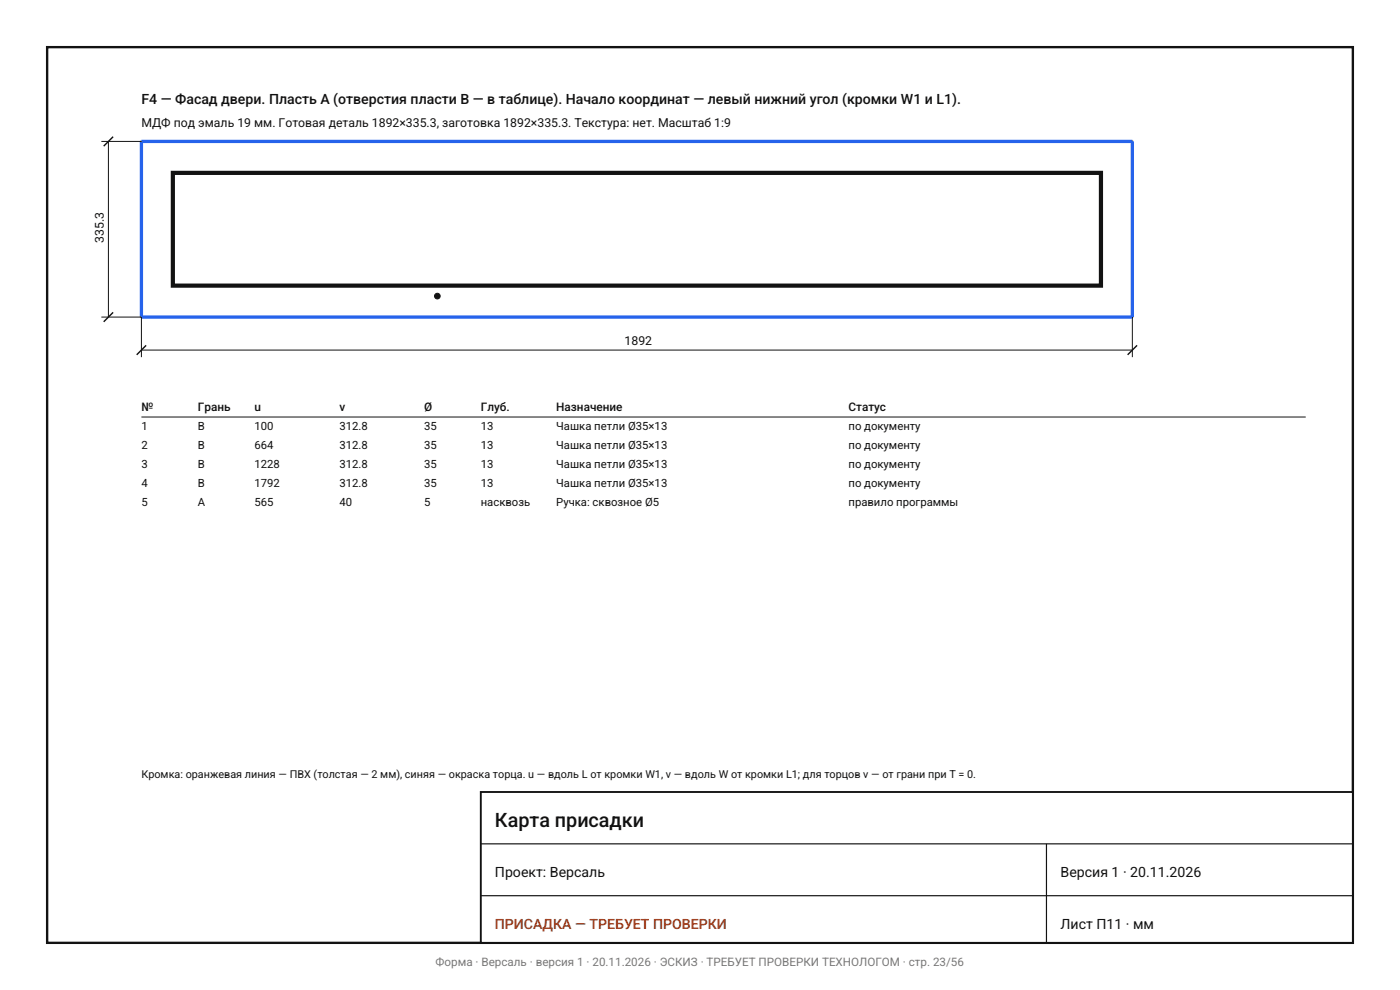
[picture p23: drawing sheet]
<svg xmlns="http://www.w3.org/2000/svg" width="297mm" height="210mm" viewBox="0 0 297 210" stroke-linecap="round" stroke-linejoin="round" font-family="sans-serif">
<defs><g id="words">
<text font-size="4.2" fill="#111" x="105" y="175.5">Карта присадки</text>
<g font-size="3" fill="#111">
<text x="30" y="22">F4 — Фасад двери. Пласть A (отверстия пласти B — в таблице). Начало координат — левый нижний угол (кромки W1 и L1).</text>
<text x="105" y="186">Проект: Версаль</text>
<text x="225" y="186">Версия 1 · 20.11.2026</text>
<text x="225" y="197">Лист П11 · мм</text>
</g>
<text font-size="3" fill="#9a3412" x="105" y="197">ПРИСАДКА — ТРЕБУЕТ ПРОВЕРКИ</text>
<g font-size="2.6" fill="#111">
<text x="30" y="27">МДФ под эмаль 19 мм. Готовая деталь 1892×335.3, заготовка 1892×335.3. Текстура: нет. Масштаб 1:9</text>
<text x="22" y="51.5" transform="rotate(-90 22 51.5)">335.3</text>
<text x="132.5" y="73.3">1892</text>
</g>
<g font-size="2.5" fill="#111">
<text x="30" y="87.3">№</text>
<text x="42" y="87.3">Грань</text>
<text x="54" y="87.3">u</text>
<text x="72" y="87.3">v</text>
<text x="90" y="87.3">Ø</text>
<text x="102" y="87.3">Глуб.</text>
<text x="118" y="87.3">Назначение</text>
<text x="180" y="87.3">Статус</text>
</g>
<text font-size="2.5" fill="#787878" x="92.4" y="205">Форма · Версаль · версия 1 · 20.11.2026 · ЭСКИЗ · ТРЕБУЕТ ПРОВЕРКИ ТЕХНОЛОГОМ · стр. 23/56</text>
<g font-size="2.4" fill="#111">
<text x="30" y="91.3">1</text>
<text x="30" y="95.3">2</text>
<text x="42" y="91.3">B</text>
<text x="42" y="95.3">B</text>
<text x="54" y="91.3">100</text>
<text x="54" y="95.3">664</text>
<text x="72" y="91.3">312.8</text>
<text x="72" y="95.3">312.8</text>
<text x="90" y="91.3">35</text>
<text x="90" y="95.3">35</text>
<text x="102" y="91.3">13</text>
<text x="102" y="95.3">13</text>
<text x="118" y="91.3">Чашка петли Ø35×13</text>
<text x="118" y="95.3">Чашка петли Ø35×13</text>
<text x="180" y="91.3">по документу</text>
<text x="180" y="95.3">по документу</text>
<text x="30" y="99.3">3</text>
<text x="42" y="99.3">B</text>
<text x="54" y="99.3">1228</text>
<text x="72" y="99.3">312.8</text>
<text x="90" y="99.3">35</text>
<text x="102" y="99.3">13</text>
<text x="118" y="99.3">Чашка петли Ø35×13</text>
<text x="180" y="99.3">по документу</text>
<text x="30" y="103.3">4</text>
<text x="30" y="107.3">5</text>
<text x="42" y="103.3">B</text>
<text x="42" y="107.3">A</text>
<text x="54" y="103.3">1792</text>
<text x="54" y="107.3">565</text>
<text x="72" y="103.3">312.8</text>
<text x="72" y="107.3">40</text>
<text x="90" y="103.3">35</text>
<text x="90" y="107.3">5</text>
<text x="102" y="103.3">13</text>
<text x="102" y="107.3">насквозь</text>
<text x="118" y="103.3">Чашка петли Ø35×13</text>
<text x="118" y="107.3">Ручка: сквозное Ø5</text>
<text x="180" y="103.3">по документу</text>
<text x="180" y="107.3">правило программы</text>
</g>
<text font-size="2.3" fill="#111" x="30" y="165">Кромка: оранжевая линия — ПВХ (толстая — 2 мм), синяя — окраска торца. u — вдоль L от кромки W1, v — вдоль W от кромки L1; для торцов v — от грани при T = 0.</text>
</g></defs>
<path d="M30 30h210.2v37.3h-210.2z" fill="#fff" stroke="#121212" stroke-width=".35"/>
<path d="M30 30h210.2v37.3h-210.2z" fill="none" stroke="#2663eb" stroke-width=".7" stroke-linecap="butt"/>
<path d="M36.7 36.7h196.9v23.9h-196.9z" fill="none" stroke="#121212" stroke-width=".89" stroke-linecap="butt"/>
<circle cx="92.8" cy="62.8" r=".6" fill="#121212" stroke="#121212" stroke-width=".21"/>
<path d="M21.5 30h8.5M23 30v37.3M21.5 67.3h8.5v8.5M30 74.3h210.2M240.2 67.3v8.5M30 88.5h247" fill="none" stroke="#121212" stroke-width=".21"/>
<path d="M24 29l-2 2M24 66.3l-2 2M31 73.3l-2 2M241.2 73.3l-2 2" fill="none" stroke="#121212" stroke-width=".3"/>
<path d="M10 10h277v190h-277z" fill="none" stroke="#121212" stroke-width=".5"/>
<path d="M102 168h185v32h-185z" fill="#fff" stroke="#121212" stroke-width=".4"/>
<path d="M102 179h185M222 179v21M102 190h185" fill="none" stroke="#121212" stroke-width=".25"/>
<use href="#words"/>
</svg>
